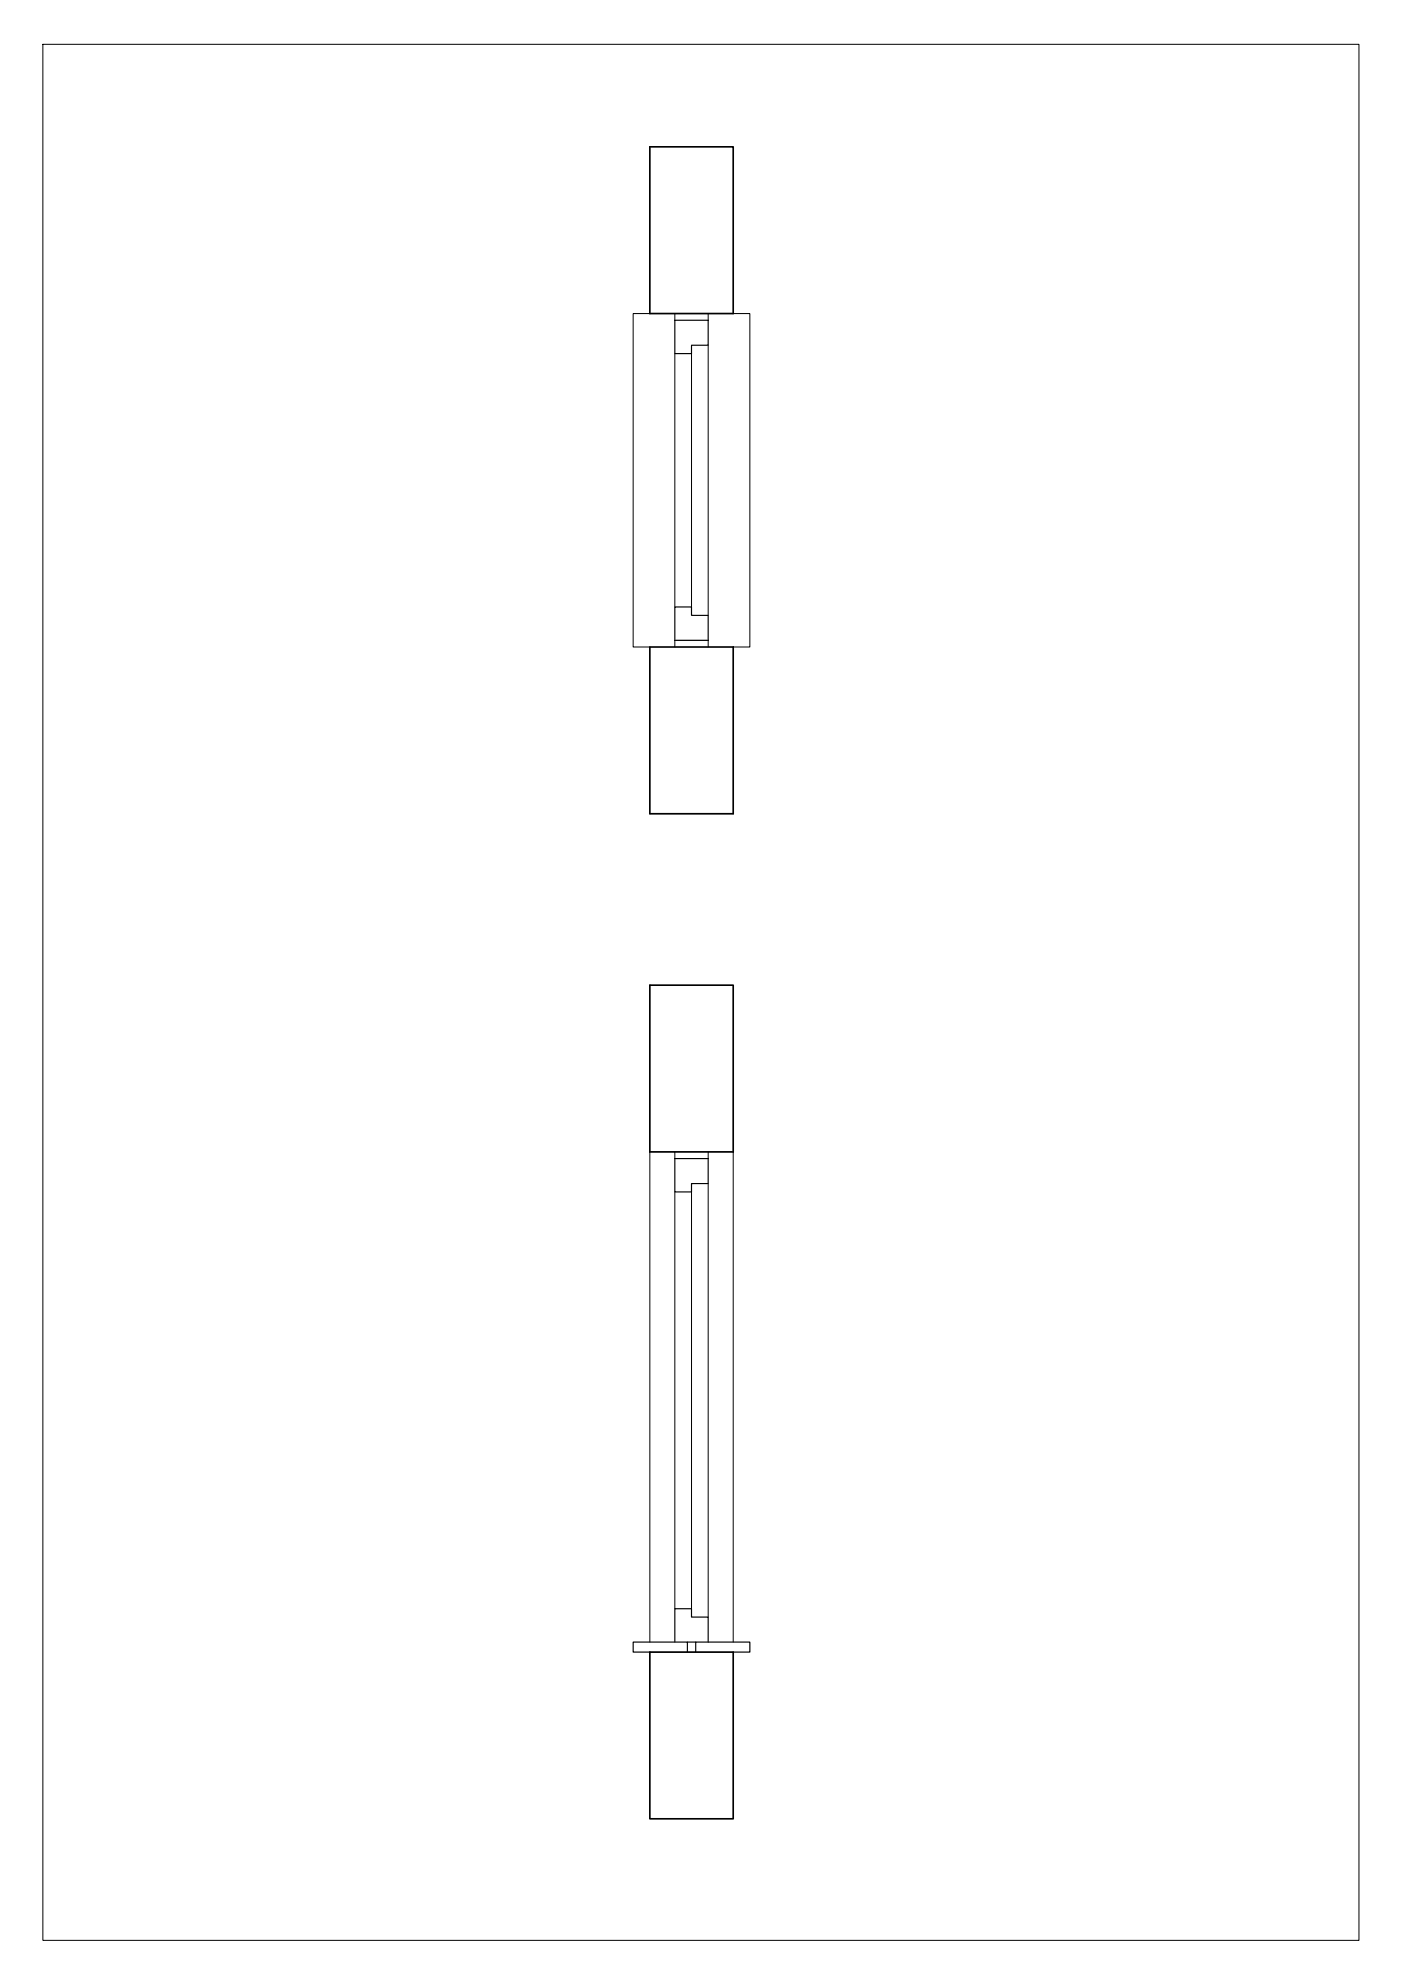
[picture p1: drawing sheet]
<svg xmlns="http://www.w3.org/2000/svg" width="420mm" height="594mm" viewBox="0 0 420 594" stroke-linecap="round" stroke-linejoin="round" font-family="sans-serif">
<!-- layer: muro -->
<path d="M194.9 44h25v50h-25zM194.9 194h25v50h-25zM194.9 295.4h25v50h-25zM194.9 495.4h25v50h-25z" fill="none" stroke="#000" stroke-width=".5"/>
<!-- layer: muro 1 -->
<path d="M194.9 345.4v147M219.9 345.4v147" fill="none" stroke="#000" stroke-width=".3"/>
<!-- layer: davanzale2 -->
<path d="M194.9 94h-5v100h5M219.9 94h5v100h-5" fill="none" stroke="#000" stroke-width=".3"/>
<!-- layer: davanzale -->
<path d="M194.9 495.4h-5v-3h16.2v3M208.6 495.4v-3h16.3v3h-5" fill="none" stroke="#000" stroke-width=".35"/>
<!-- layer: telaio -->
<path d="M202.4 96h10v7.5h-5v2.5h-5zM202.4 182h5v2.5h5v7.5h-10zM202.4 347.4h10v7.5h-5v2.5h-5zM202.4 492.4v-10h5v2.5h5v7.5M206.1 492.4h2.5" fill="none" stroke="#000" stroke-width=".35"/>
<!-- layer: controtelaio -->
<path d="M202.4 94v2M212.4 94v2M202.4 192v2M212.4 192v2M202.4 345.4v2M212.4 345.4v2" fill="none" stroke="#000" stroke-width=".3"/>
<!-- layer: controtelaio2 -->
<path d="M202.4 357.4v125M212.4 354.9v130" fill="none" stroke="#000" stroke-width=".3"/>
<!-- layer: telaio2 -->
<path d="M202.4 106v76M207.4 106v76M212.4 103.5v81M207.4 357.4v125" fill="none" stroke="#000" stroke-width=".3"/>
<!-- layer: squadratura -->
<path d="M12.9 13.3h394.7v568.6h-394.7z" fill="none" stroke="#000" stroke-width=".3"/>
</svg>
